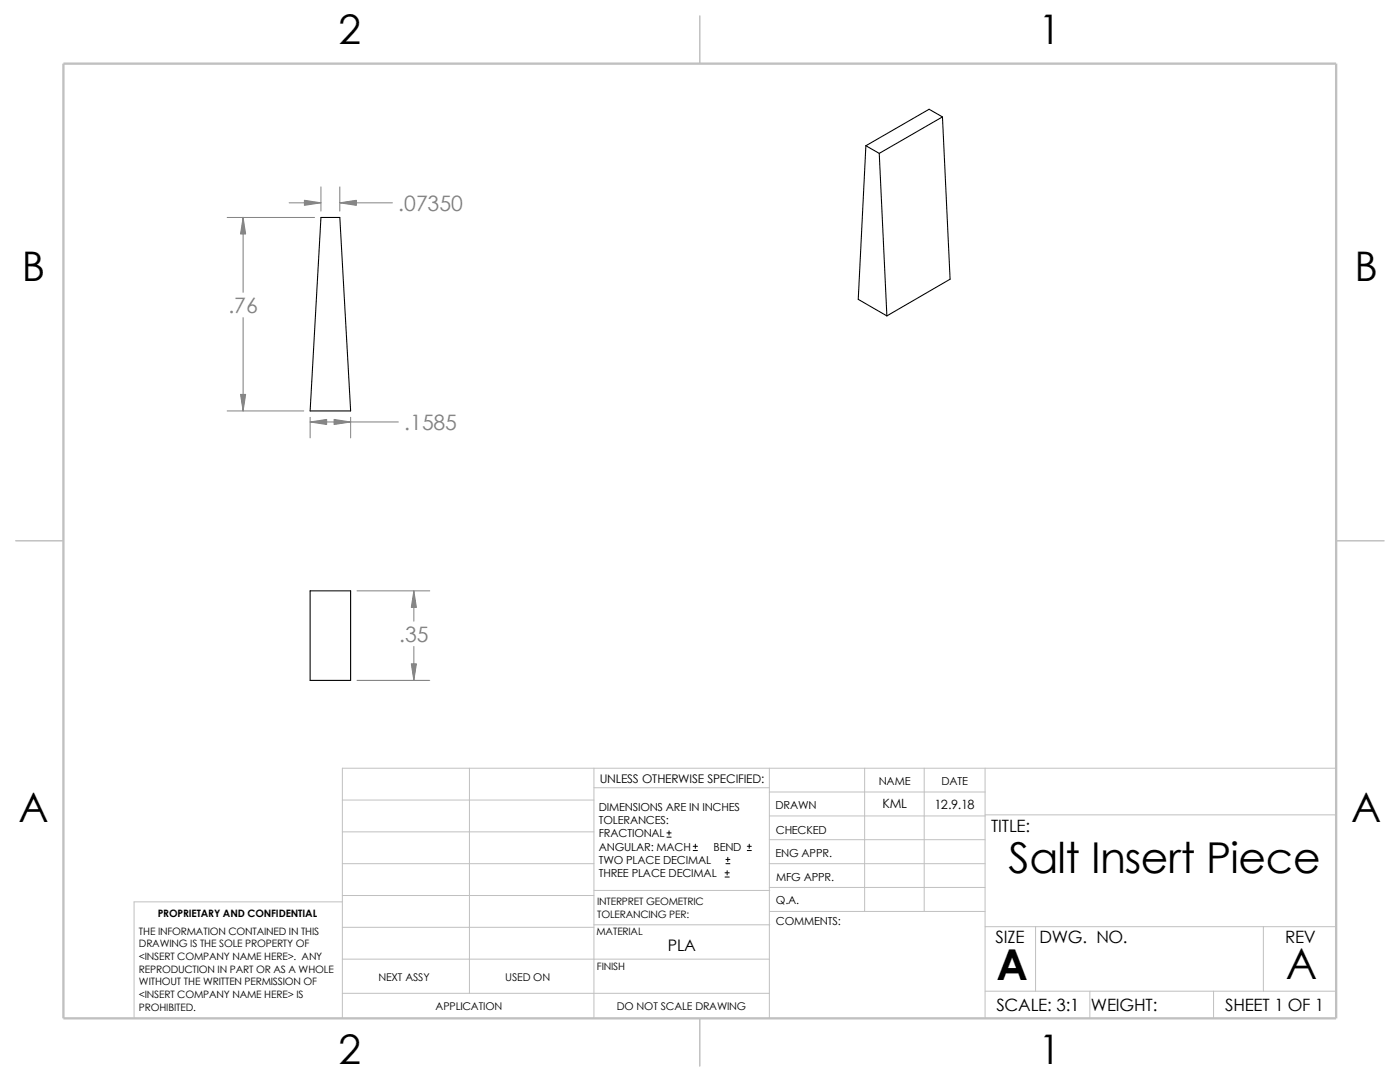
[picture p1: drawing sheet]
<svg xmlns="http://www.w3.org/2000/svg" width="279mm" height="216mm" viewBox="0 0 279 216" stroke-linecap="round" stroke-linejoin="round" font-family="sans-serif">
<defs><g id="words">
<g font-size="8.5">
<text x="201.3" y="174.1">Salt Insert Piece</text>
<text x="198.8" y="195.5">A</text>
<text x="256.6" y="195.3">A</text>
</g>
<g font-size="8.1">
<text x="67.6" y="8.8">2</text>
<text x="207.3" y="8.8">1</text>
<text x="4.4" y="56.1">B</text>
<text x="270.3" y="56.1">B</text>
<text x="3.7" y="164.1">A</text>
<text x="269.6" y="164.1">A</text>
<text x="67.6" y="212.3">2</text>
<text x="207.3" y="212.3">1</text>
</g>
<g font-size="4.2" fill="#808080">
<text x="79.5" y="42.2">.07350</text>
<text x="45.6" y="62.5">.76</text>
<text x="80.7" y="85.9">.1585</text>
<text x="79.7" y="128.1">.35</text>
</g>
<g font-size="3.4">
<text x="197.8" y="166">TITLE:</text>
<text x="198.7" y="188.1">SIZE</text>
<text x="207.5" y="188.1">DWG. NO.</text>
<text x="256.5" y="188.2">REV</text>
<text x="198.8" y="201.7">SCALE: 3:1</text>
<text x="217.7" y="201.8">WEIGHT:</text>
<text x="244.5" y="201.7">SHEET 1 OF 1</text>
</g>
<text font-size="3.2" x="133.3" y="189.8">PLA</text>
<g font-size="2.5">
<text x="176.1" y="161.3">KML</text>
<text x="186.5" y="161.4">12.9.18</text>
</g>
<text font-size="2.4" x="119.7" y="156.2">UNLESS OTHERWISE SPECIFIED:</text>
<g font-size="2.2">
<text x="119.5" y="161.8">DIMENSIONS ARE IN INCHES</text>
<text x="154.8" y="161.5">DRAWN</text>
<text x="175.4" y="156.7">NAME</text>
<text x="187.9" y="156.7">DATE</text>
<text x="119.5" y="164.4">TOLERANCES:</text>
<text x="119.5" y="167.1">FRACTIONAL</text>
<text x="154.8" y="166.3">CHECKED</text>
<text x="119.5" y="172.4">TWO PLACE DECIMAL</text>
<text x="119.5" y="169.8">ANGULAR: MACH</text>
<text x="142.4" y="169.8">BEND</text>
<text x="154.8" y="171">ENG APPR.</text>
<text x="119.5" y="175">THREE PLACE DECIMAL</text>
<text x="154.9" y="175.7">MFG APPR.</text>
<text x="154.9" y="184.7">COMMENTS:</text>
<text x="154.9" y="180.5">Q.A.</text>
</g>
<g font-size="2.1">
<text x="75.5" y="195.7">NEXT ASSY</text>
<text x="100.8" y="195.7">USED ON</text>
<text x="86.9" y="201.5">APPLICATION</text>
<text x="123.1" y="201.6">DO NOT SCALE DRAWING</text>
</g>
<g font-size="2">
<text x="31.5" y="183">PROPRIETARY AND CONFIDENTIAL</text>
<text x="119.2" y="183.1">TOLERANCING PER:</text>
<text x="119.2" y="180.6">INTERPRET GEOMETRIC</text>
<text x="27.7" y="186.5">THE INFORMATION CONTAINED IN THIS</text>
<text x="27.7" y="189.1">DRAWING IS THE SOLE PROPERTY OF</text>
<text x="27.7" y="191.6">&lt;INSERT COMPANY NAME HERE&gt;. ANY</text>
<text x="119" y="186.6">MATERIAL</text>
<text x="27.7" y="194.1">REPRODUCTION IN PART OR AS A WHOLE</text>
<text x="27.7" y="196.6">WITHOUT THE WRITTEN PERMISSION OF</text>
<text x="119.1" y="193.5">FINISH</text>
<text x="27.7" y="199.1">&lt;INSERT COMPANY NAME HERE&gt; IS</text>
<text x="27.7" y="201.7">PROHIBITED.</text>
</g>
</g></defs>
<g fill="none" stroke="#c0c0c0" stroke-width=".2">
<path d="M68.3 159.6h50.2M93.7 153.3v44.9M118.5 157.2h35M118.5 153.3v49.9M153.5 158h43.1M153.5 153.3v49.9M172.6 153.3v28.6M184.4 153.3v28.6M196.6 153.3v49.9M266.7 153.3h-198.4v49.9M68.3 180h-41.5v23.2M68.3 178.7h50.2"/>
<path d="M68.3 172.3h50.2M68.3 166h50.2M118.5 177.7h35.1M153.5 172.3h43.1M153.5 177.1h43.1M153.5 167.6h43.1M153.5 162.8h43.1M196.6 162.6h70.1M68.3 191.4h85.2M68.3 185h50.2M68.3 198.2h85.2M118.5 184.5h35.1"/>
<path d="M153.6 181.9h43M196.6 197.8h70.1M196.6 184.9h70.1M206.7 184.9v12.9M217.5 197.8v5.4M242.2 197.8v5.4M252.1 184.9v12.9"/>
</g>
<path d="M139.7 3.2v9.5M3.1 107.9h9.6M266.7 107.9h9.5M139.7 203.2v9.5" fill="none" stroke="#c0c0c0" stroke-width=".21"/>
<path d="M12.7 12.7h254v190.5h-254z" fill="none" stroke="#c0c0c0" stroke-width=".47"/>
<path d="M172.8 29.1l-1.5 30.6 5.7 3.3M172.8 29.1l2.7 1.5M175.5 30.6l1.5 32.4M188.1 23.3l1.5 32.4-12.6 7.3M188.1 23.3l-12.6 7.3M188.1 23.3l-2.7-1.5-12.6 7.3M64.1 43.4h3.7l2.2 38.6h-8.1zM61.9 117.9h8.1v17.9h-8.1z" fill="none" stroke="#000" stroke-width=".21"/>
<g fill="none" stroke="#808080" stroke-width=".2">
<path d="M64.1 37.3v4.8M67.8 37.3v4.8M45.3 43.4h17.5M48.5 43.4v14.9M57.7 40.5h6.4M67.8 40.5h10.5M48.5 63.4v18.6M45.3 82h15.3M61.9 83.3v4.1M61.9 84.2h17.6M70 83.3v4.1M71.2 117.9h14.6"/>
<path d="M82.6 117.9v6.1M71.2 135.8h14.6M82.6 129v6.8"/>
</g>
<g fill="#808080" stroke="#808080" stroke-width=".2">
<path d="M82.6 117.9l.5 3.3h-1z"/>
<path d="M82.1 132.5h1l-.5 3.3z"/>
<path d="M66.7 83.7l3.3 .5-3.3 .5z"/>
<path d="M61.9 84.2l3.3-.5v1z"/>
<path d="M60.7 40l3.4 .5-3.4 .5z"/>
<path d="M67.8 40.5l3.3-.5v1z"/>
<path d="M48.5 43.4l.5 3.3h-1z"/>
<path d="M48 78.7h1l-.5 3.3z"/>
</g>
<g fill="none" stroke="#000" stroke-width=".2">
<path d="M133.1 167h.8M133.1 166.2h.8M133.5 165.8v.8M138.3 169.7h.9M138.3 168.9h.9M138.8 168.4v.9M144.7 175h.8M144.7 174.2h.8M144.9 172.3h.8M144.9 171.5h.8M145.1 173.7v.9M145.2 171.1v.8"/>
<path d="M149.1 169.7h.8M149.1 168.9h.8M149.5 168.4v.9"/>
</g>
<use href="#words"/>
</svg>
